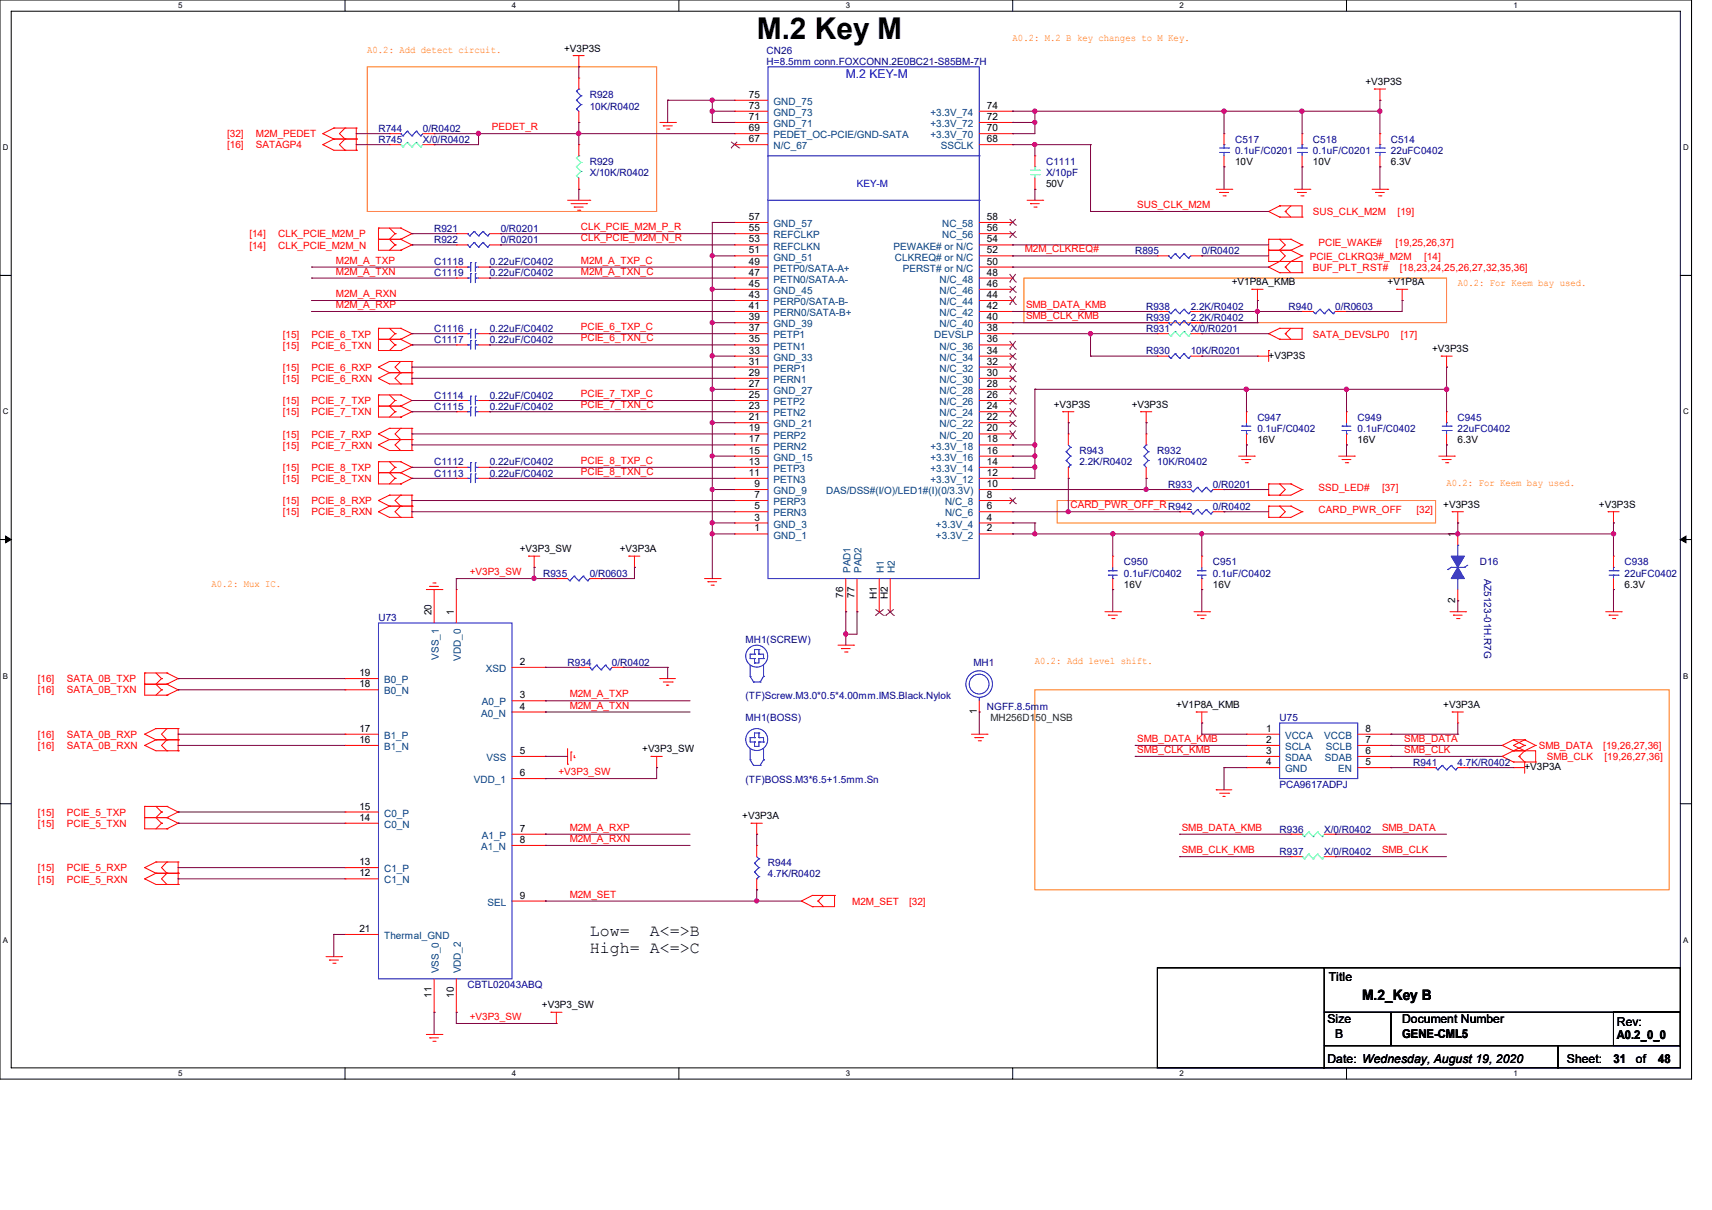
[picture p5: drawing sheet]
<svg xmlns="http://www.w3.org/2000/svg" width="297mm" height="210mm" viewBox="0 0 297 210" stroke-linecap="round" stroke-linejoin="round" font-family="sans-serif">
<defs><g id="words">
<text font-size="5.2" x="131.3" y="6.8">M.2 Key M</text>
<g font-size="2.9">
<text x="102.3" y="162.5">Low=</text>
<text x="102.3" y="165.4">High= A&lt;=&gt;C</text>
<text x="112.7" y="162.5">A&lt;=&gt;B</text>
</g>
<text font-size="2.5" x="236.3" y="173.6">M.2_Key B</text>
<text font-size="2.1" fill="#00f" x="146.7" y="13.5">M.2 KEY-M</text>
<g font-size="2.1">
<text x="230.5" y="170.3">Title</text>
<text x="230.3" y="177.6">Size</text>
<text x="243.3" y="177.6">Document Number</text>
<text x="280.5" y="178">Rev:</text>
<text x="230.3" y="184.4">Date: Wednesday, August 19, 2020</text>
<text x="231.7" y="180.1">B</text>
<text x="243.2" y="180.2">GENE-CML5</text>
<text x="271.8" y="184.4">Sheet:</text>
<text x="279.9" y="184.4">31</text>
<text x="280.5" y="180.4">A0.2_0_0</text>
<text x="283.8" y="184.4">of</text>
<text x="287.7" y="184.4">48</text>
</g>
<g font-size="1.7" fill="#ff8000">
<text x="63.7" y="9.1">A0.2: Add detect circuit.</text>
<text x="175.7" y="7.2">A0.2: M.2 B key changes to M Key.</text>
<text x="252.9" y="49.7">A0.2: For Keem bay used.</text>
<text x="250.9" y="84.4">A0.2: For Keem bay used.</text>
<text x="36.7" y="101.8">A0.2: Mux IC.</text>
<text x="179.5" y="115.3">A0.2: Add level shift.</text>
</g>
<g font-size="1.7">
<text x="97.9" y="9">+V3P3S</text>
<text x="129.9" y="17">75</text>
<text x="236.9" y="14.7">+V3P3S</text>
<text x="129.9" y="22.8">69</text>
<text x="129.9" y="20.8">71</text>
<text x="129.9" y="18.9">73</text>
<text x="171.2" y="22.8">70</text>
<text x="171.2" y="20.8">72</text>
<text x="171.2" y="18.9">74</text>
<text x="129.9" y="24.7">67</text>
<text x="171.2" y="24.7">68</text>
<text x="214.3" y="28.7">10V</text>
<text x="227.8" y="28.7">10V</text>
<text x="241.3" y="28.7">6.3V</text>
<text x="181.5" y="32.5">50V</text>
<text x="129.9" y="40.1">55</text>
<text x="129.9" y="38.2">57</text>
<text x="171.2" y="40.1">56</text>
<text x="171.2" y="38.2">58</text>
<text x="129.9" y="47.8">47</text>
<text x="129.9" y="45.9">49</text>
<text x="129.9" y="44">51</text>
<text x="129.9" y="42.1">53</text>
<text x="171.2" y="47.8">48</text>
<text x="171.2" y="45.9">50</text>
<text x="171.2" y="44">52</text>
<text x="171.2" y="42.1">54</text>
<text x="129.9" y="53.6">41</text>
<text x="129.9" y="51.7">43</text>
<text x="129.9" y="49.8">45</text>
<text x="171.2" y="53.6">42</text>
<text x="171.2" y="51.7">44</text>
<text x="171.2" y="49.8">46</text>
<text x="213.7" y="49.5">+V1P8A_KMB</text>
<text x="240.7" y="49.5">+V1P8A</text>
<text x="129.9" y="59.4">35</text>
<text x="129.9" y="57.5">37</text>
<text x="129.9" y="55.6">39</text>
<text x="171.2" y="59.4">36</text>
<text x="171.2" y="57.5">38</text>
<text x="171.2" y="55.6">40</text>
<text x="129.9" y="65.2">29</text>
<text x="129.9" y="63.3">31</text>
<text x="129.9" y="61.4">33</text>
<text x="171.2" y="65.2">30</text>
<text x="171.2" y="63.3">32</text>
<text x="171.2" y="61.4">34</text>
<text x="220.1" y="62.2">+V3P3S</text>
<text x="248.4" y="61.1">+V3P3S</text>
<text x="129.9" y="71">23</text>
<text x="129.9" y="69.1">25</text>
<text x="129.9" y="67.1">27</text>
<text x="171.2" y="71">24</text>
<text x="171.2" y="69.1">26</text>
<text x="171.2" y="67.1">28</text>
<text x="182.8" y="70.7">+V3P3S</text>
<text x="196.3" y="70.7">+V3P3S</text>
<text x="129.9" y="72.9">21</text>
<text x="129.9" y="76.8">17</text>
<text x="129.9" y="74.9">19</text>
<text x="171.2" y="74.9">20</text>
<text x="171.2" y="72.9">22</text>
<text x="171.2" y="76.8">18</text>
<text x="218.1" y="76.9">16V</text>
<text x="235.5" y="76.9">16V</text>
<text x="252.9" y="76.9">6.3V</text>
<text x="129.9" y="82.6">11</text>
<text x="129.9" y="80.7">13</text>
<text x="129.9" y="78.7">15</text>
<text x="171.2" y="82.6">12</text>
<text x="171.2" y="80.7">14</text>
<text x="171.2" y="78.7">16</text>
<text x="130.9" y="88.4">5</text>
<text x="130.9" y="86.4">7</text>
<text x="130.9" y="84.5">9</text>
<text x="171.2" y="88.4">6</text>
<text x="171.2" y="86.4">8</text>
<text x="171.2" y="84.5">10</text>
<text x="250.4" y="88.1">+V3P3S</text>
<text x="277.4" y="88.1">+V3P3S</text>
<text x="90.2" y="95.8">+V3P3_SW</text>
<text x="107.5" y="95.8">+V3P3A</text>
<text x="130.9" y="92.2">1</text>
<text x="130.9" y="90.3">3</text>
<text x="171.2" y="92.2">2</text>
<text x="171.2" y="90.3">4</text>
<text x="252.5" y="93.3" transform="rotate(-90 252.5 93.3)">1</text>
<text x="74.9" y="106.8" transform="rotate(-90 74.9 106.8)">20</text>
<text x="78.7" y="106.8" transform="rotate(-90 78.7 106.8)">1</text>
<text x="146.3" y="103.7" transform="rotate(-90 146.3 103.7)">76</text>
<text x="148.2" y="103.7" transform="rotate(-90 148.2 103.7)">77</text>
<text x="152.1" y="104" transform="rotate(-90 152.1 104)">H1</text>
<text x="154" y="104" transform="rotate(-90 154 104)">H2</text>
<text x="195" y="102">16V</text>
<text x="210.4" y="102">16V</text>
<text x="252.5" y="104.6" transform="rotate(-90 252.5 104.6)">2</text>
<text x="281.8" y="102">6.3V</text>
<text x="62.4" y="117.3">19</text>
<text x="62.4" y="119.3">18</text>
<text x="90.2" y="115.4">2</text>
<text x="90.2" y="121.2">3</text>
<text x="90.2" y="123.1">4</text>
<text x="169.4" y="124" transform="rotate(-90 169.4 124)">1</text>
<text x="204" y="122.9">+V1P8A_KMB</text>
<text x="250.4" y="122.9">+V3P3A</text>
<text x="62.4" y="128.9">16</text>
<text x="62.4" y="127">17</text>
<text x="90.2" y="130.9">5</text>
<text x="111.4" y="130.6">+V3P3_SW</text>
<text x="219.6" y="127">1</text>
<text x="219.6" y="128.9">2</text>
<text x="219.6" y="130.9">3</text>
<text x="236.9" y="130.9">6</text>
<text x="236.9" y="128.9">7</text>
<text x="236.9" y="127">8</text>
<text x="90.2" y="134.7">6</text>
<text x="219.6" y="132.8">4</text>
<text x="236.9" y="132.8">5</text>
<text x="264.5" y="133.6">+V3P3A</text>
<text x="62.4" y="142.5">14</text>
<text x="62.4" y="140.5">15</text>
<text x="128.8" y="142.2">+V3P3A</text>
<text x="90.2" y="144.4">7</text>
<text x="90.2" y="146.3">8</text>
<text x="62.4" y="152.1">12</text>
<text x="62.4" y="150.2">13</text>
<text x="90.2" y="156">9</text>
<text x="62.4" y="161.8">21</text>
<text x="74.9" y="173.2" transform="rotate(-90 74.9 173.2)">11</text>
<text x="78.7" y="173.2" transform="rotate(-90 78.7 173.2)">10</text>
<text x="94" y="175">+V3P3_SW</text>
</g>
<g font-size="1.7" fill="#000080">
<text x="133" y="9.4">CN26</text>
<text x="133" y="11.3">H=8.5mm conn.FOXCONN.2E0BC21-S85BM-7H</text>
<text x="102.3" y="17.1">R928</text>
<text x="65.7" y="22.9">R744</text>
<text x="73.4" y="22.9">0/R0402</text>
<text x="102.3" y="19">10K/R0402</text>
<text x="65.7" y="24.8">R745</text>
<text x="73.4" y="24.8">X/0/R0402</text>
<text x="102.3" y="28.7">R929</text>
<text x="181.5" y="28.7">C1111</text>
<text x="214.3" y="24.8">C517</text>
<text x="214.3" y="26.7">0.1uF/C0201</text>
<text x="227.8" y="24.8">C518</text>
<text x="227.8" y="26.7">0.1uF/C0201</text>
<text x="241.3" y="24.8">C514</text>
<text x="241.3" y="26.7">22uFC0402</text>
<text x="102.3" y="30.6">X/10K/R0402</text>
<text x="181.5" y="30.6">X/10pF</text>
<text x="75.3" y="40.2">R921</text>
<text x="86.9" y="40.2">0/R0201</text>
<text x="75.3" y="42.2">R922</text>
<text x="75.3" y="46">C1118</text>
<text x="75.3" y="48">C1119</text>
<text x="85" y="46">0.22uF/C0402</text>
<text x="85" y="48">0.22uF/C0402</text>
<text x="86.9" y="42.2">0/R0201</text>
<text x="196.9" y="44.1">R895</text>
<text x="208.5" y="44.1">0/R0402</text>
<text x="198.8" y="53.8">R938</text>
<text x="206.6" y="53.8">2.2K/R0402</text>
<text x="223.5" y="53.8">R940</text>
<text x="231.6" y="53.8">0/R0603</text>
<text x="75.3" y="57.6">C1116</text>
<text x="75.3" y="59.5">C1117</text>
<text x="85" y="57.6">0.22uF/C0402</text>
<text x="85" y="59.5">0.22uF/C0402</text>
<text x="198.8" y="57.6">R931</text>
<text x="198.8" y="55.7">R939</text>
<text x="206.6" y="57.6">X/0/R0201</text>
<text x="206.6" y="55.7">2.2K/R0402</text>
<text x="198.8" y="61.5">R930</text>
<text x="206.6" y="61.5">10K/R0201</text>
<text x="75.3" y="69.2">C1114</text>
<text x="75.3" y="71.1">C1115</text>
<text x="85" y="69.2">0.22uF/C0402</text>
<text x="85" y="71.1">0.22uF/C0402</text>
<text x="218.1" y="73.1">C947</text>
<text x="218.1" y="75">0.1uF/C0402</text>
<text x="235.5" y="73.1">C949</text>
<text x="235.5" y="75">0.1uF/C0402</text>
<text x="252.9" y="73.1">C945</text>
<text x="252.9" y="75">22uFC0402</text>
<text x="75.3" y="80.8">C1112</text>
<text x="75.3" y="82.7">C1113</text>
<text x="85" y="80.8">0.22uF/C0402</text>
<text x="85" y="82.7">0.22uF/C0402</text>
<text x="187.3" y="78.8">R943</text>
<text x="187.3" y="80.8">2.2K/R0402</text>
<text x="200.8" y="78.8">R932</text>
<text x="200.8" y="80.8">10K/R0402</text>
<text x="202.7" y="84.6">R933</text>
<text x="210.4" y="88.5">0/R0402</text>
<text x="210.4" y="84.6">0/R0201</text>
<text x="94.2" y="100.1">R935</text>
<text x="102.3" y="100.1">0/R0603</text>
<text x="195" y="98.1">C950</text>
<text x="195" y="100.1">0.1uF/C0402</text>
<text x="210.4" y="98.1">C951</text>
<text x="210.4" y="100.1">0.1uF/C0402</text>
<text x="256.7" y="98.1">D16</text>
<text x="257.4" y="100.4" transform="rotate(90 257.4 100.4)">AZ5123-01H.R7G</text>
<text x="281.8" y="98.1">C938</text>
<text x="281.8" y="100.1">22uFC0402</text>
<text x="65.7" y="107.8">U73</text>
<text x="129.4" y="111.7">MH1(SCREW)</text>
<text x="98.5" y="115.5">R934</text>
<text x="106.2" y="115.5">0/R0402</text>
<text x="168.9" y="115.5">MH1</text>
<text x="129.4" y="125.2">MH1(BOSS)</text>
<text x="129.4" y="121.3">(TF)Screw.M3.0*0.5*4.00mm.IMS.Black.Nylok</text>
<text x="171.2" y="123.2">NGFF.8.5mm</text>
<text x="222" y="125.2">U75</text>
<text x="129.4" y="136">(TF)BOSS.M3*6.5+1.5mm.Sn</text>
<text x="222" y="136.7">PCA9617ADPJ</text>
<text x="245.2" y="132.9">R941</text>
<text x="252.9" y="132.9">4.7K/R0402</text>
<text x="222" y="144.5">R936</text>
<text x="222" y="148.3">R937</text>
<text x="229.7" y="144.5">X/0/R0402</text>
<text x="229.7" y="148.3">X/0/R0402</text>
<text x="133.2" y="150.3">R944</text>
<text x="133.2" y="152.2">4.7K/R0402</text>
<text x="81.1" y="171.5">CBTL02043ABQ</text>
</g>
<g font-size="1.7" fill="#f00">
<text x="39.4" y="23.8">[32]</text>
<text x="44.4" y="23.8">M2M_PEDET</text>
<text x="85.3" y="22.6">PEDET_R</text>
<text x="39.4" y="25.7">[16]</text>
<text x="44.4" y="25.7">SATAGP4</text>
<text x="43.3" y="41.2">[14]</text>
<text x="48.3" y="41.2">CLK_PCIE_M2M_P</text>
<text x="100.8" y="40">CLK_PCIE_M2M_P_R</text>
<text x="100.8" y="41.9">CLK_PCIE_M2M_N_R</text>
<text x="197.3" y="36.1">SUS_CLK_M2M</text>
<text x="227.8" y="37.3">SUS_CLK_M2M</text>
<text x="242.5" y="37.3">[19]</text>
<text x="43.3" y="43.1">[14]</text>
<text x="48.3" y="43.1">CLK_PCIE_M2M_N</text>
<text x="58.3" y="45.8">M2M_A_TXP</text>
<text x="58.3" y="47.7">M2M_A_TXN</text>
<text x="100.8" y="45.8">M2M_A_TXP_C</text>
<text x="100.8" y="47.7">M2M_A_TXN_C</text>
<text x="177.8" y="43.8">M2M_CLKREQ#</text>
<text x="227.2" y="45">PCIE_CLKRQ3#_M2M</text>
<text x="227.8" y="47">BUF_PLT_RST#</text>
<text x="228.7" y="42.8">PCIE_WAKE#</text>
<text x="242.1" y="42.8">[19,25,26,37]</text>
<text x="242.8" y="47">[18,23,24,25,26,27,32,35,36]</text>
<text x="247.1" y="45">[14]</text>
<text x="58.3" y="53.5">M2M_A_RXP</text>
<text x="58.3" y="51.6">M2M_A_RXN</text>
<text x="178" y="53.5">SMB_DATA_KMB</text>
<text x="49.1" y="58.6">[15]</text>
<text x="54.1" y="58.6">PCIE_6_TXP</text>
<text x="100.8" y="57.3">PCIE_6_TXP_C</text>
<text x="100.8" y="59.3">PCIE_6_TXN_C</text>
<text x="178" y="55.4">SMB_CLK_KMB</text>
<text x="227.8" y="58.6">SATA_DEVSLP0</text>
<text x="243" y="58.6">[17]</text>
<text x="49.1" y="60.5">[15]</text>
<text x="49.1" y="64.3">[15]</text>
<text x="54.1" y="60.5">PCIE_6_TXN</text>
<text x="54.1" y="64.3">PCIE_6_RXP</text>
<text x="49.1" y="70.1">[15]</text>
<text x="49.1" y="66.3">[15]</text>
<text x="54.1" y="70.1">PCIE_7_TXP</text>
<text x="54.1" y="66.3">PCIE_6_RXN</text>
<text x="100.8" y="68.9">PCIE_7_TXP_C</text>
<text x="100.8" y="70.9">PCIE_7_TXN_C</text>
<text x="49.1" y="72.1">[15]</text>
<text x="49.1" y="75.9">[15]</text>
<text x="49.1" y="77.9">[15]</text>
<text x="54.1" y="72.1">PCIE_7_TXN</text>
<text x="54.1" y="75.9">PCIE_7_RXP</text>
<text x="54.1" y="77.9">PCIE_7_RXN</text>
<text x="49.1" y="81.7">[15]</text>
<text x="49.1" y="83.7">[15]</text>
<text x="54.1" y="81.7">PCIE_8_TXP</text>
<text x="54.1" y="83.7">PCIE_8_TXN</text>
<text x="100.8" y="80.5">PCIE_8_TXP_C</text>
<text x="100.8" y="82.4">PCIE_8_TXN_C</text>
<text x="49.1" y="87.5">[15]</text>
<text x="49.1" y="89.5">[15]</text>
<text x="54.1" y="87.5">PCIE_8_RXP</text>
<text x="54.1" y="89.5">PCIE_8_RXN</text>
<text x="185.7" y="88.2">CARD_PWR_OFF_R R942</text>
<text x="228.7" y="85.2">SSD_LED#</text>
<text x="228.7" y="89.1">CARD_PWR_OFF</text>
<text x="239.8" y="85.2">[37]</text>
<text x="245.7" y="89.1">[32]</text>
<text x="81.5" y="99.8">+V3P3_SW</text>
<text x="6.6" y="118.4">[16]</text>
<text x="11.6" y="118.4">SATA_0B_TXP</text>
<text x="6.6" y="120.4">[16]</text>
<text x="11.6" y="120.4">SATA_0B_TXN</text>
<text x="98.8" y="121">M2M_A_TXP</text>
<text x="98.8" y="123">M2M_A_TXN</text>
<text x="6.6" y="128.1">[16]</text>
<text x="6.6" y="130">[16]</text>
<text x="11.6" y="128.1">SATA_0B_RXP</text>
<text x="11.6" y="130">SATA_0B_RXN</text>
<text x="197.3" y="128.8">SMB_DATA_KMB</text>
<text x="197.3" y="130.7">SMB_CLK_KMB</text>
<text x="243.6" y="128.8">SMB_DATA</text>
<text x="243.6" y="130.7">SMB_CLK</text>
<text x="267" y="130">SMB_DATA</text>
<text x="268.3" y="131.9">SMB_CLK</text>
<text x="278.1" y="130">[19,26,27,36]</text>
<text x="278.4" y="131.9">[19,26,27,36]</text>
<text x="96.9" y="134.5">+V3P3_SW</text>
<text x="6.6" y="141.6">[15]</text>
<text x="6.6" y="143.5">[15]</text>
<text x="11.6" y="141.6">PCIE_5_TXP</text>
<text x="11.6" y="143.5">PCIE_5_TXN</text>
<text x="98.8" y="144.2">M2M_A_RXP</text>
<text x="98.8" y="146.1">M2M_A_RXN</text>
<text x="205" y="144.2">SMB_DATA_KMB</text>
<text x="205" y="148.1">SMB_CLK_KMB</text>
<text x="239.8" y="144.2">SMB_DATA</text>
<text x="239.8" y="148.1">SMB_CLK</text>
<text x="6.6" y="151.2">[15]</text>
<text x="6.6" y="153.2">[15]</text>
<text x="11.6" y="151.2">PCIE_5_RXP</text>
<text x="11.6" y="153.2">PCIE_5_RXN</text>
<text x="98.8" y="155.8">M2M_SET</text>
<text x="147.9" y="157">M2M_SET</text>
<text x="157.7" y="157">[32]</text>
<text x="81.5" y="177">+V3P3_SW</text>
</g>
<g font-size="1.7" fill="#004080">
<text x="134.2" y="22.1">GND_71</text>
<text x="134.2" y="20.1">GND_73</text>
<text x="134.2" y="18.2">GND_75</text>
<text x="161.4" y="22.1">+3.3V_72</text>
<text x="161.4" y="20.1">+3.3V_74</text>
<text x="134.2" y="25.9">N/C_67</text>
<text x="134.2" y="24">PEDET_OC-PCIE/GND-SATA</text>
<text x="161.4" y="24">+3.3V_70</text>
<text x="163.2" y="25.9">SSCLK</text>
<text x="134.2" y="41.4">REFCLKP</text>
<text x="134.2" y="39.4">GND_57</text>
<text x="163.4" y="41.4">NC_56</text>
<text x="163.4" y="39.4">NC_58</text>
<text x="134.2" y="47.2">PETP0/SATA-A+</text>
<text x="134.2" y="45.2">GND_51</text>
<text x="134.2" y="43.3">REFCLKN</text>
<text x="155" y="43.3">PEWAKE# or N/C</text>
<text x="155.3" y="45.2">CLKREQ# or N/C</text>
<text x="156.6" y="47.2">PERST# or N/C</text>
<text x="134.2" y="53">PERP0/SATA-B-</text>
<text x="134.2" y="51">GND_45</text>
<text x="134.2" y="49.1">PETN0/SATA-A-</text>
<text x="163" y="53">N/C_44</text>
<text x="163" y="51">N/C_46</text>
<text x="163" y="49.1">N/C_48</text>
<text x="134.2" y="58.7">PETP1</text>
<text x="134.2" y="56.8">GND_39</text>
<text x="134.2" y="54.9">PERN0/SATA-B+</text>
<text x="162.1" y="58.7">DEVSLP</text>
<text x="163" y="56.8">N/C_40</text>
<text x="163" y="54.9">N/C_42</text>
<text x="134.2" y="64.5">PERP1</text>
<text x="134.2" y="62.6">GND_33</text>
<text x="134.2" y="60.7">PETN1</text>
<text x="163" y="64.5">N/C_32</text>
<text x="163" y="62.6">N/C_34</text>
<text x="163" y="60.7">N/C_36</text>
<text x="134.2" y="70.3">PETP2</text>
<text x="134.2" y="68.4">GND_27</text>
<text x="134.2" y="66.5">PERN1</text>
<text x="163" y="70.3">N/C_26</text>
<text x="163" y="68.4">N/C_28</text>
<text x="163" y="66.5">N/C_30</text>
<text x="134.2" y="74.2">GND_21</text>
<text x="134.2" y="72.3">PETN2</text>
<text x="134.2" y="76.1">PERP2</text>
<text x="163" y="76.1">N/C_20</text>
<text x="163" y="74.2">N/C_22</text>
<text x="163" y="72.3">N/C_24</text>
<text x="134.2" y="83.8">PETN3</text>
<text x="134.2" y="78">PERN2</text>
<text x="134.2" y="81.9">PETP3</text>
<text x="134.2" y="80">GND_15</text>
<text x="161.4" y="83.8">+3.3V_12</text>
<text x="161.4" y="81.9">+3.3V_14</text>
<text x="161.4" y="80">+3.3V_16</text>
<text x="161.4" y="78">+3.3V_18</text>
<text x="134.2" y="89.6">PERN3</text>
<text x="134.2" y="87.7">PERP3</text>
<text x="134.2" y="85.8">GND_9</text>
<text x="143.3" y="85.8">DAS/DSS#(I/O)/LED1#(I)(0/3.3V)</text>
<text x="163.9" y="89.6">N/C_6</text>
<text x="163.9" y="87.7">N/C_8</text>
<text x="134.2" y="93.5">GND_1</text>
<text x="134.2" y="91.6">GND_3</text>
<text x="162.4" y="93.5">+3.3V_2</text>
<text x="162.4" y="91.6">+3.3V_4</text>
<text x="147.5" y="99.4" transform="rotate(-90 147.5 99.4)">PAD1</text>
<text x="149.5" y="99.4" transform="rotate(-90 149.5 99.4)">PAD2</text>
<text x="153.3" y="99.4" transform="rotate(-90 153.3 99.4)">H1</text>
<text x="155.2" y="99.4" transform="rotate(-90 155.2 99.4)">H2</text>
<text x="66.6" y="118.6">B0_P</text>
<text x="76.1" y="114.5" transform="rotate(-90 76.1 114.5)">VSS_1</text>
<text x="80" y="114.6" transform="rotate(-90 80 114.6)">VDD_0</text>
<text x="84.3" y="116.6">XSD</text>
<text x="66.6" y="120.5">B0_N</text>
<text x="83.5" y="124.4">A0_N</text>
<text x="83.6" y="122.4">A0_P</text>
<text x="66.6" y="130.2">B1_N</text>
<text x="66.6" y="128.2">B1_P</text>
<text x="222.9" y="128.2">VCCA</text>
<text x="222.9" y="130.2">SCLA</text>
<text x="229.7" y="128.2">VCCB</text>
<text x="230" y="130.2">SCLB</text>
<text x="82.2" y="135.9">VDD_1</text>
<text x="84.4" y="132.1">VSS</text>
<text x="222.9" y="132.1">SDAA</text>
<text x="222.9" y="134">GND</text>
<text x="229.8" y="132.1">SDAB</text>
<text x="232.1" y="134">EN</text>
<text x="66.6" y="143.7">C0_N</text>
<text x="66.6" y="141.7">C0_P</text>
<text x="83.5" y="147.5">A1_N</text>
<text x="83.6" y="145.6">A1_P</text>
<text x="66.6" y="153.3">C1_N</text>
<text x="66.6" y="151.4">C1_P</text>
<text x="84.6" y="157.2">SEL</text>
<text x="66.6" y="163">Thermal_GND</text>
<text x="76.1" y="168.9" transform="rotate(-90 76.1 168.9)">VSS_0</text>
<text x="80" y="168.9" transform="rotate(-90 80 168.9)">VDD_2</text>
</g>
<text font-size="1.7" fill="#00f" x="148.7" y="32.5">KEY-M</text>
<text font-size="1.7" fill="#008000" x="171.8" y="125.2">MH256D150_NSB</text>
<g font-size="1.4">
<text x="30.9" y="1.4">5</text>
<text x="88.8" y="1.4">4</text>
<text x="146.7" y="1.4">3</text>
<text x="204.6" y="1.4">2</text>
<text x="262.6" y="1.4">1</text>
<text x=".5" y="26.1">D</text>
<text x="292" y="26.1">D</text>
<text x=".5" y="71.9">C</text>
<text x="292" y="71.9">C</text>
<text x=".5" y="117.8">B</text>
<text x="292" y="117.8">B</text>
<text x=".5" y="163.6">A</text>
<text x="292" y="163.6">A</text>
<text x="30.9" y="186.8">5</text>
<text x="88.8" y="186.8">4</text>
<text x="146.7" y="186.8">3</text>
<text x="204.6" y="186.8">2</text>
<text x="262.6" y="186.8">1</text>
</g>
</g></defs>
<path d="M0 0h293.5v187.3h-293.5zM1.9 1.9h289.6v183.4h-289.6z" fill="none" stroke="#000" stroke-width=".17"/>
<g fill="#fff">
<path d="M30.9 .2h.8v1.5h-.8z"/>
<path d="M30.9 185.5h.8v1.6h-.8z"/>
</g>
<path d="M59.9 0v1.9M59.9 185.3v2" fill="none" stroke="#000" stroke-width=".17"/>
<g fill="#fff">
<path d="M88.8 .2h.8v1.5h-.8z"/>
<path d="M88.8 185.5h.8v1.6h-.8z"/>
</g>
<path d="M117.8 0v1.9M117.8 185.3v2" fill="none" stroke="#000" stroke-width=".17"/>
<g fill="#fff">
<path d="M146.7 .2h.8v1.5h-.8z"/>
<path d="M146.7 185.5h.8v1.6h-.8z"/>
</g>
<path d="M175.7 0v1.9M175.7 185.3v2" fill="none" stroke="#000" stroke-width=".17"/>
<g fill="#fff">
<path d="M204.6 .2h.8v1.5h-.8z"/>
<path d="M204.6 185.5h.8v1.6h-.8z"/>
</g>
<path d="M233.6 0v1.9M233.6 185.3v2" fill="none" stroke="#000" stroke-width=".17"/>
<g fill="#fff">
<path d="M262.6 .2h.7v1.5h-.7z"/>
<path d="M262.6 185.5h.7v1.6h-.7z"/>
<path d="M.5 24.8h1v1.6h-1z"/>
<path d="M292 24.8h1v1.6h-1z"/>
<path d="M.5 70.7h1v1.5h-1z"/>
<path d="M292 70.7h1v1.5h-1z"/>
</g>
<path d="M0 47.8h1.9M291.5 47.8h2" fill="none" stroke="#000" stroke-width=".17"/>
<g fill="#fff">
<path d="M.5 116.5h.9v1.6h-.9z"/>
<path d="M292 116.5h.9v1.6h-.9z"/>
</g>
<path d="M0 93.6h1.9M291.5 93.6h2" fill="none" stroke="#000" stroke-width=".17"/>
<path d="M1 93l.9 .6-.9 .6zM291.5 93.6l1-.6v1.2z" fill="#000" stroke="#000" stroke-width=".17"/>
<g fill="#fff">
<path d="M.5 162.4h.9v1.5h-.9z"/>
<path d="M292 162.4h.9v1.5h-.9z"/>
</g>
<path d="M0 139.5h1.9M291.5 139.5h2M200.8 168h28.9v17.3h-28.9zM229.7 175.7h11.6v5.8h-11.6zM229.7 168h61.8v7.7h-61.8zM241.3 175.7h50.2v5.8h-50.2zM279.9 175.7h11.6v5.8h-11.6zM229.7 181.5h40.6v3.8h-40.6zM270.3 181.5h21.2v3.8h-21.2z" fill="none" stroke="#000" stroke-width=".17"/>
<path d="M63.7 11.6h50.2v25.1h-50.2zM177.6 48.3h73.4v7.7h-73.4zM183.4 86.9h65.6v3.9h-65.6zM179.5 119.7h110.1v34.7h-110.1z" fill="none" stroke="#ff8000" stroke-width=".17"/>
<g fill="none" stroke="#f00" stroke-width=".17">
<path d="M99.4 9.7h.1M99.4 9.7h1.9M100.4 11.6h.1M100.4 13.5h.1M100.4 9.7v1.9M100.4 13.5v2M100.4 19.3v2M127.4 19.3h.1M127.4 17.4h.1M127.4 19.3h5.8M127.4 17.4h5.8M169.9 19.3h5.8"/>
<path d="M175.7 19.3h.1M238.4 15.5h.1M238.4 15.5h2M239.4 17.4h.1M239.4 15.5v1.9M56 23.2h.1M56 25.1h.1M56 23.2l1.9 .9M56 25.1l1.9 1h3.9M57.9 22.2h.1M57.9 24.1h.1M57.9 24.1h3.9"/>
<path d="M57.9 22.2l-1.9 1M57.9 22.2h3.9M57.9 24.1l-1.9 1M59.9 24.1h.1M59.9 22.2h.1M59.9 26.1h.1M59.9 22.2l-1 1 1 .9M59.9 24.1l-1 1 1 1M61.8 24.1h.1M61.8 22.2h.1M61.8 26.1h.1M61.8 22.2v3.9"/>
<path d="M65.7 39.6h.1M65.7 39.6v3.8h3.8M65.7 39.6h3.8M67.6 23.2h.1M67.6 25.1h.1M67.6 39.6l.9 1M67.6 25.1h1.9M67.6 23.2h1.9M69.5 39.6h.1M69.5 39.6l2 1M73.4 25.1h1.9M73.4 23.2h1.9"/>
<path d="M75.3 23.2h.1M75.3 25.1h.1M98.5 34.8h3.8M99.1 35.3h2.7M99.6 35.9h.1M99.6 35.9h1.6M100.2 36.5h.4M100.4 21.3h.1M100.4 32.9h.1M100.4 25.1h.1M100.4 25.1v2M100.4 30.9v2"/>
<path d="M100.6 36.5h.1M101.8 35.3h.1M102.3 34.8h.1M114.5 21.3h2.7M115.1 21.8h.1M115.1 21.8h1.5M115.7 22.4h.3M116 22.4h.1M117.2 21.3h.1M127.4 38.6h.1M127.4 25.1h.1M127.4 23.2h.1"/>
<path d="M127.4 21.3h.1M127.4 21.3h5.8M127.4 38.6h5.8M127.4 25.1h5.8M127.4 23.2h5.8M169.9 21.3h5.8M169.9 38.6h5.8M169.9 25.1h5.8M169.9 23.2h5.8M175.7 38.6h.1M175.7 25.1h.1M175.7 23.2h.1"/>
<path d="M175.7 21.3h.1M178.2 34.8h2.7M178.8 35.3h.1M178.8 35.3h1.5M179.4 35.9h.3M179.5 32.9h.1M179.5 27.1h.1M179.5 27.1v1.9M179.5 30.9v2M179.7 35.9h.1M180.9 34.8h.1M211 32.9h2.7"/>
<path d="M211.6 33.4h.1M211.6 33.4h1.5M212.2 34h.4M212.3 29h.1M212.3 23.2h.1M212.3 23.2v1.9M212.3 27.1v1.9M212.6 34h.1M213.7 32.9h.1M220.1 36.7h.1M220.1 36.7l1.9 1M222 35.7h.1"/>
<path d="M222 37.7h.1M222 35.7h3.9v2M222 37.7h3.9M222 35.7l-1.9 1M223 36.7h.1M223 36.7l.9 1M223.9 35.7l-.9 1M224.5 32.9h2.7M225.1 33.4h.1M225.1 33.4h1.6M225.7 34h.4M225.9 37.7h.1"/>
<path d="M225.9 29h.1M225.9 23.2h.1M225.9 23.2v1.9M225.9 27.1v1.9M226.1 34h.1M227.2 32.9h.1M238 32.9h2.7M238.6 33.4h.1M238.6 33.4h1.6M239.2 34h.4M239.4 29h.1M239.4 23.2h.1"/>
<path d="M239.4 23.2v1.9M239.4 27.1v1.9M239.6 34h.1M240.7 32.9h.1M65.7 41.5h.1M65.7 57h.1M65.7 58.9h.1M65.7 57v3.8h3.8M65.7 41.5h3.8M65.7 58.9h3.8M65.7 57h3.8M67.6 57l.9 .9"/>
<path d="M68.5 40.6h.1M68.5 42.5h.1M68.5 57.9h.1M68.5 59.9h.1M68.5 40.6l-.9 .9 .9 1M68.5 42.5l-.9 .9M68.5 57.9l-.9 1 .9 1M68.5 59.9l-.9 .9M69.5 41.5h.1M69.5 43.4h.1M69.5 58.9h.1M69.5 57h.1"/>
<path d="M69.5 41.5l2 1M69.5 57l2 .9M69.5 58.9l2 1M71.5 40.6h.1M71.5 42.5h.1M71.5 57.9h.1M71.5 59.9h.1M71.5 40.6l-2 .9M71.5 42.5l-2 .9M71.5 57.9l-2 1M71.5 59.9l-2 .9M79.2 42.5h.1"/>
<path d="M79.2 57.9h.1M79.2 59.9h.1M79.2 46.4h.1M79.2 48.3h.1M79.2 40.6h.1M79.2 42.5h1.9M79.2 59.9h1.9M79.2 57.9h1.9M79.2 48.3h1.9M79.2 46.4h1.9M79.2 40.6h1.9M83 59.9h2"/>
<path d="M83 57.9h2M83 48.3h2M83 46.4h2M85 57.9h.1M85 59.9h.1M85 46.4h.1M85 48.3h.1M85 42.5h1.9M85 40.6h1.9M86.9 42.5h.1M86.9 40.6h.1M127.4 59.9h.1"/>
<path d="M127.4 57.9h.1M127.4 56h.1M127.4 54.1h.1M127.4 52.2h.1M127.4 50.2h.1M127.4 48.3h.1M127.4 46.4h.1M127.4 44.4h.1M127.4 42.5h.1M127.4 40.6h.1M127.4 50.2h5.8M127.4 42.5h5.8"/>
<path d="M127.4 59.9h5.8M127.4 57.9h5.8M127.4 56h5.8M127.4 54.1h5.8M127.4 52.2h5.8M127.4 48.3h5.8M127.4 46.4h5.8M127.4 44.4h5.8M127.4 40.6h5.8M169.9 50.2h5.8M169.9 42.5h5.8M169.9 59.9h5.8"/>
<path d="M169.9 57.9h5.8M169.9 56h5.8M169.9 54.1h5.8M169.9 52.2h5.8M169.9 48.3h5.8M169.9 46.4h5.8M169.9 44.4h5.8M169.9 40.6h5.8M175.7 59.9h.1M175.7 57.9h.1M175.7 56h.1M175.7 54.1h.1"/>
<path d="M175.7 52.2h.1M175.7 50.2h.1M175.7 48.3h.1M175.7 46.4h.1M175.7 44.4h.1M175.7 42.5h.1M175.7 40.6h.1M200.8 44.4h.1M200.8 54.1h.1M200.8 57.9h.1M200.8 56h.1M200.8 57.9h1.9"/>
<path d="M200.8 56h1.9M200.8 54.1h1.9M200.8 44.4h1.9M206.6 57.9h1.9M206.6 56h1.9M206.6 54.1h1.9M206.6 44.4h1.9M208.5 44.4h.1M208.5 54.1h.1M208.5 57.9h.1M208.5 56h.1M217.2 50.2h.1"/>
<path d="M217.2 50.2h1.9M218.1 52.2h.1M218.1 50.2v2M220.1 43.4h.1M220.1 41.5h.1M220.1 46.4h.1M220.1 45.4h.1M220.1 57.9h.1M220.1 41.5v3.9M220.1 41.5h3.8M220.1 43.4h3.8M220.1 45.4h5.8v1.9"/>
<path d="M220.1 46.4l1.9 .9M220.1 57.9l1.9 1M222 43.4h.1M222 41.5h.1M222 45.4h.1M222 47.3h.1M222 58.9h.1M222 57h.1M222 41.5l1 1-1 .9M222 47.3h3.9M222 45.4l-1.9 1M222 43.4l1 1-1 1"/>
<path d="M222 57h3.9M222 57l-1.9 .9M223 46.4h.1M223 57.9h.1M223 46.4l.9 .9M223 57.9l.9 1M223.9 41.5h.1M223.9 43.4h.1M223.9 41.5l2 1M223.9 43.4l2 1M223.9 57l-.9 .9M225.9 42.5h.1"/>
<path d="M225.9 47.3h.1M225.9 44.4h.1M225.9 57h.1M225.9 54.1h.1M225.9 57v1.9h-3.9M225.9 42.5l-2 .9M225.9 44.4l-2 1-.9 1M225.9 54.1h1.9M231.6 54.1h2M233.6 54.1h.1M242.3 50.2h.1M242.3 50.2h1.9"/>
<path d="M243.2 52.2h.1M243.2 50.2v2M65.7 68.5h.1M65.7 70.5h.1M65.7 75.3h.1M65.7 77.2h.1M65.7 63.7h.1M65.7 65.7h.1M65.7 70.5h3.8M65.7 68.5h3.8M65.7 68.5v3.9h3.8M65.7 75.3l1.9 1"/>
<path d="M65.7 77.2l1.9 1h3.9M65.7 63.7l1.9 1M65.7 65.7l1.9 .9h3.9M67.6 74.3h.1M67.6 76.3h.1M67.6 62.7h.1M67.6 64.7h.1M67.6 68.5l.9 1M67.6 76.3h3.9M67.6 74.3l-1.9 1M67.6 74.3h3.9M67.6 76.3l-1.9 .9"/>
<path d="M67.6 64.7h3.9M67.6 62.7l-1.9 1M67.6 62.7h3.9M67.6 64.7l-1.9 1M68.5 69.5h.1M68.5 71.5h.1M68.5 69.5l-.9 1 .9 1M68.5 71.5l-.9 .9M69.5 70.5h.1M69.5 68.5h.1M69.5 72.4h.1M69.5 76.3h.1"/>
<path d="M69.5 74.3h.1M69.5 78.2h.1M69.5 60.8h.1M69.5 64.7h.1M69.5 62.7h.1M69.5 66.6h.1M69.5 68.5l2 1M69.5 70.5l2 1M69.5 74.3l-1 1 1 1M69.5 76.3l-1 .9 1 1M69.5 62.7l-1 1 1 1M69.5 64.7l-1 1 1 .9"/>
<path d="M71.5 69.5h.1M71.5 71.5h.1M71.5 76.3h.1M71.5 74.3h.1M71.5 78.2h.1M71.5 64.7h.1M71.5 62.7h.1M71.5 66.6h.1M71.5 69.5l-2 1M71.5 71.5l-2 .9M71.5 62.7v3.9M71.5 74.3v3.9"/>
<path d="M79.2 69.5h.1M79.2 71.5h.1M79.2 71.5h1.9M79.2 69.5h1.9M83 71.5h2M83 69.5h2M85 69.5h.1M85 71.5h.1M127.4 73.4h.1M127.4 71.5h.1M127.4 69.5h.1M127.4 67.6h.1"/>
<path d="M127.4 65.7h.1M127.4 63.7h.1M127.4 61.8h.1M127.4 77.2h.1M127.4 79.2h.1M127.4 75.3h.1M127.4 79.2h5.8M127.4 61.8h5.8M127.4 71.5h5.8M127.4 75.3h5.8M127.4 73.4h5.8M127.4 69.5h5.8"/>
<path d="M127.4 67.6h5.8M127.4 65.7h5.8M127.4 63.7h5.8M127.4 77.2h5.8M169.9 79.2h5.8M169.9 61.8h5.8M169.9 71.5h5.8M169.9 75.3h5.8M169.9 73.4h5.8M169.9 69.5h5.8M169.9 67.6h5.8M169.9 65.7h5.8"/>
<path d="M169.9 63.7h5.8M169.9 77.2h5.8M175.7 75.3h.1M175.7 73.4h.1M175.7 71.5h.1M175.7 69.5h.1M175.7 67.6h.1M175.7 65.7h.1M175.7 63.7h.1M175.7 61.8h.1M175.7 79.2h.1M175.7 77.2h.1"/>
<path d="M184.4 71.5h.1M184.4 71.5h1.9M185.3 73.4h.1M185.3 75.3h.1M185.3 71.5v1.9M185.3 75.3v1.9M197.9 71.5h.1M197.9 71.5h1.9M198.8 73.4h.1M198.8 75.3h.1M198.8 71.5v1.9M198.8 75.3v1.9"/>
<path d="M200.8 61.8h.1M200.8 61.8h1.9M206.6 61.8h1.9M208.5 61.8h.1M214.9 79.2h2.7M215.4 79.8h.1M215.4 79.8h1.6M216.2 71.5h.1M216.2 77.2h.1M216.2 71.5v1.9M216.2 75.3v1.9M217.6 79.2h.1"/>
<path d="M218.1 61.8h.1M218.1 61.8h2M220.1 60.8h.1M220.1 60.8v1.9M232.2 79.2h2.7M232.8 79.8h.1M232.8 79.8h1.6M233.6 71.5h.1M233.6 77.2h.1M233.6 71.5v1.9M233.6 75.3v1.9M234.9 79.2h.1"/>
<path d="M249.6 79.2h2.7M250 61.8h.1M250 61.8h1.9M250.2 79.8h.1M250.2 79.8h1.6M251 63.7h.1M251 77.2h.1M251 71.5h.1M251 61.8v1.9M251 71.5v1.9M251 75.3v1.9M252.3 79.2h.1"/>
<path d="M65.7 80.1h.1M65.7 82h.1M65.7 86.9h.1M65.7 88.8h.1M65.7 80.1v3.9h3.8M65.7 82h3.8M65.7 80.1h3.8M65.7 86.9l1.9 .9M65.7 88.8l1.9 1h3.9M67.6 85.9h.1M67.6 87.8h.1M67.6 80.1l.9 1"/>
<path d="M67.6 87.8h3.9M67.6 85.9l-1.9 1M67.6 85.9h3.9M67.6 87.8l-1.9 1M68.5 81.1h.1M68.5 83h.1M68.5 81.1l-.9 .9 .9 1M68.5 83l-.9 1M69.5 82h.1M69.5 80.1h.1M69.5 84h.1M69.5 87.8h.1"/>
<path d="M69.5 85.9h.1M69.5 89.8h.1M69.5 80.1l2 1M69.5 82l2 1M69.5 85.9l-1 1 1 .9M69.5 87.8l-1 1 1 1M71.5 81.1h.1M71.5 83h.1M71.5 87.8h.1M71.5 85.9h.1M71.5 89.8h.1M71.5 85.9v3.9"/>
<path d="M71.5 81.1l-2 .9M71.5 83l-2 1M79.2 81.1h.1M79.2 83h.1M79.2 83h1.9M79.2 81.1h1.9M83 83h2M83 81.1h2M85 81.1h.1M85 83h.1M91.7 96.5h.1M91.7 96.5h1.9"/>
<path d="M92.7 98.5h.1M92.7 96.5v2M109.1 96.5h.1M109.1 96.5h1.9M110.1 98.5h.1M110.1 96.5v2M127.4 92.7h.1M127.4 90.8h.1M127.4 88.8h.1M127.4 86.9h.1M127.4 85h.1M127.4 83h.1"/>
<path d="M127.4 81.1h.1M127.4 88.8h5.8M127.4 92.7h5.8M127.4 90.8h5.8M127.4 86.9h5.8M127.4 85h5.8M127.4 83h5.8M127.4 81.1h5.8M169.9 88.8h5.8M169.9 92.7h5.8M169.9 90.8h5.8M169.9 86.9h5.8"/>
<path d="M169.9 85h5.8M169.9 83h5.8M169.9 81.1h5.8M175.7 92.7h.1M175.7 90.8h.1M175.7 88.8h.1M175.7 86.9h.1M175.7 85h.1M175.7 83h.1M175.7 81.1h.1M185.3 83h.1M185.3 81.1v1.9"/>
<path d="M193 96.5h.1M193 96.5v2M198.8 83h.1M198.8 81.1v1.9M204.6 88.8h.1M204.6 85h.1M204.6 88.8h2M204.6 85h2M208.5 96.5h.1M208.5 96.5v2M210.4 88.8h1.9M210.4 85h1.9"/>
<path d="M212.3 88.8h.1M212.3 85h.1M216 80.3h.4M216.4 80.3h.1M220.1 85.9h.1M220.1 84h.1M220.1 89.8h.1M220.1 87.8h.1M220.1 84v1.9M220.1 87.8v2M220.1 84h3.8M220.1 87.8h3.8"/>
<path d="M222 85.9h.1M222 84h.1M222 89.8h.1M222 87.8h.1M222 84l1 1-1 .9M222 87.8l1 1-1 1M223.9 84h.1M223.9 87.8h.1M223.9 84l2 1M223.9 87.8l2 1M225.9 85h.1M225.9 88.8h.1"/>
<path d="M225.9 85l-2 .9h-3.8M225.9 88.8l-2 1h-3.8M233.4 80.3h.4M233.8 80.3h.1M250.8 80.3h.4M251.2 80.3h.1M251.9 88.8h.1M251.9 88.8h2M252.9 90.8h.1M252.9 92.7h.1M252.9 88.8v2M252.9 92.7v1.9"/>
<path d="M279 88.8h.1M279 88.8h1.9M279.9 90.8h.1M279.9 96.5h.1M279.9 88.8v2M279.9 96.5v2M25.1 116.8h.1M25.1 118.7h.1M25.1 118.7h3.9M25.1 116.8h3.9M25.1 116.8v3.8h3.9M27.1 116.8l.9 1"/>
<path d="M28 117.8h.1M28 119.7h.1M28 119.7l-.9 .9M28 117.8l-.9 .9 .9 1M29 118.7h.1M29 116.8h.1M29 116.8l1.9 1M29 118.7l1.9 1M30.9 117.8h.1M30.9 119.7h.1M30.9 117.8l-1.9 .9M30.9 119.7l-1.9 .9"/>
<path d="M59.9 117.8h.1M59.9 119.7h.1M59.9 117.8h5.8M59.9 119.7h5.8M74 102.3h2.7M74.5 101.8h.1M74.5 101.8h1.6M75.1 101.2h.4M75.3 102.3h.1M75.3 102.3v5.8M75.5 101.2h.1M76.7 102.3h.1"/>
<path d="M79.2 102.3h.1M79.2 102.3v5.8M88.8 115.8h5.8M94.6 115.8h.1M96.5 100.4h.1M96.5 100.4h2M100.4 115.8h.1M100.4 115.8h1.9M102.3 100.4h2M104.3 100.4h.1M106.2 115.8h1.9M108.1 115.8h.1"/>
<path d="M114.5 117.8h.1M114.5 117.8h2.7M115.1 118.4h1.5M115.7 118.9h.1M115.7 118.9h.3M116.6 118.4h.1M122.2 100.4h2.7M122.8 101h.1M122.8 101h1.5M123.4 101.6h.3M123.7 101.6h.1M124.9 100.4h.1"/>
<path d="M145.4 112h2.7M146 112.6h.1M146 112.6h1.5M146.5 113.2h.4M146.7 106.2h.1M146.7 100.4v5.8M146.9 113.2h.1M148.1 112h.1M148.7 106.2h.1M148.7 100.4v5.8M152.5 106.2h.1M152.5 100.4v5.8"/>
<path d="M154.4 106.2h.1M154.4 100.4v5.8M191.7 106.2h2.7M192.3 106.8h.1M192.3 106.8h1.5M192.9 107.4h.4M193 102.3h.1M193 100.4v1.9M193.3 107.4h.1M194.4 106.2h.1M207.1 106.2h2.7M207.7 106.8h.1"/>
<path d="M207.7 106.8h1.6M208.3 107.4h.4M208.5 102.3h.1M208.5 100.4v1.9M208.7 107.4h.1M209.8 106.2h.1M251.5 106.2h2.8M252.1 106.8h.1M252.1 106.8h1.6M252.7 107.4h.4M252.9 104.3h.1M252.9 102.3v2"/>
<path d="M253.1 107.4h.1M254.3 106.2h.1M278.6 106.2h2.7M279.1 106.8h.1M279.1 106.8h1.6M279.7 107.4h.4M279.9 102.3h.1M279.9 100.4v1.9M280.1 107.4h.1M281.3 106.2h.1M25.1 140h.1M25.1 127.4h.1"/>
<path d="M25.1 129.4h.1M25.1 140v3.8h3.9M25.1 129.4l2 .9h3.8M25.1 140h3.9M25.1 127.4l2 1M27.1 126.4h.1M27.1 128.4h.1M27.1 128.4h3.8M27.1 140l.9 .9M27.1 126.4l-2 1M27.1 126.4h3.8M27.1 128.4l-2 1"/>
<path d="M29 120.6h.1M29 140h.1M29 128.4h.1M29 126.4h.1M29 130.3h.1M29 140l1.9 .9M29 126.4l-1 1 1 1M29 128.4l-1 1 1 .9M30.9 128.4h.1M30.9 126.4h.1M30.9 130.3h.1M30.9 126.4v3.9"/>
<path d="M59.9 129.4h.1M59.9 127.4h.1M59.9 127.4h5.8M59.9 129.4h5.8M88.8 131.3h5.8M88.8 123.6h5.8M88.8 121.6h5.8M88.8 135.1h5.8M94.6 121.6h.1M94.6 135.1h.1M94.6 123.6h.1M94.6 131.3h.1"/>
<path d="M98.5 132.6h.1M98.5 129.9v2.7M99.1 130.5h.1M99.1 130.5v1.5M99.6 131.5h.1M99.6 131.1v.4M112.9 131.3h.1M112.9 131.3h2M113.9 133.2h.1M113.9 131.3v1.9M168.5 127.4h2.7M169.1 128h.1"/>
<path d="M169.1 128h1.5M169.7 128.6h.4M169.9 123.6h.1M169.9 121.6v2M170.1 128.6h.1M171.2 127.4h.1M207.5 123.6h.1M207.5 123.6h2M208.5 125.5h.1M208.5 123.6v1.9M211 137.1h.1M211 137.1h2.7"/>
<path d="M211.6 137.7h1.5M212.2 138.2h.1M212.2 138.2h.4M213.1 137.7h.1M216.2 127.4h.1M216.2 129.4h.1M216.2 131.3h.1M216.2 133.2h.1M216.2 127.4h5.8M216.2 131.3h5.8M216.2 133.2h5.8M216.2 129.4h5.8"/>
<path d="M235.5 127.4h5.8M235.5 131.3h5.8M235.5 133.2h5.8M235.5 129.4h5.8M241.3 133.2h.1M241.3 131.3h.1M241.3 129.4h.1M241.3 127.4h.1M247.1 133.2h.1M247.1 133.2h1.9M251.9 123.6h.1M251.9 123.6h2"/>
<path d="M252.9 125.5h.1M252.9 123.6v1.9M252.9 133.2h1.9M254.8 133.2h.1M260.6 129.4h.1M260.6 131.3h.1M260.6 129.4l2 .9M260.6 131.3l2 .9M262.6 133.2h.1M262.6 130.3h.1M262.6 128.4h.1M262.6 132.2h.1"/>
<path d="M262.6 133.2h1.9M262.6 130.3h3.8v1.9M262.6 128.4h1.9M262.6 128.4l-2 1M262.6 128.4l1.9 1M262.6 132.2h3.8M262.6 130.3l-2 1M263.5 131.3h.1M263.5 131.3l1 .9M264.5 132.2h.1M264.5 128.4h.1M264.5 130.3h.1"/>
<path d="M264.5 129.4h.1M264.5 132.2v2M264.5 128.4l1.9 1M264.5 128.4l-1.9 1 1.9 .9M264.5 129.4l-1.9 .9M264.5 130.3l-1 1M266.4 129.4h.1M266.4 132.2h.1M266.4 129.4l-1.9 .9M25.1 150.6h.1M25.1 152.5h.1M25.1 141.9h.1"/>
<path d="M25.1 150.6l2 1M25.1 152.5l2 1h3.8M25.1 141.9h3.9M27.1 149.6h.1M27.1 151.6h.1M27.1 151.6h3.8M27.1 149.6l-2 1M27.1 149.6h3.8M27.1 151.6l-2 .9M28 140.9h.1M28 142.9h.1M28 140.9l-.9 1 .9 1"/>
<path d="M28 142.9l-.9 .9M29 151.6h.1M29 149.6h.1M29 153.5h.1M29 141.9h.1M29 143.8h.1M29 149.6l-1 1 1 1M29 151.6l-1 .9 1 1M29 141.9l1.9 1M30.9 151.6h.1M30.9 149.6h.1M30.9 153.5h.1"/>
<path d="M30.9 140.9h.1M30.9 142.9h.1M30.9 149.6v3.9M30.9 140.9l-1.9 1M30.9 142.9l-1.9 .9M59.9 152.5h.1M59.9 142.9h.1M59.9 140.9h.1M59.9 150.6h.1M59.9 142.9h5.8M59.9 152.5h5.8M59.9 140.9h5.8"/>
<path d="M59.9 150.6h5.8M88.8 156.4h5.8M88.8 144.8h5.8M88.8 146.7h5.8M94.6 156.4h.1M94.6 144.8h.1M94.6 146.7h.1M130.3 142.9h.1M130.3 142.9h1.9M131.3 144.8h.1M131.3 146.7h.1M131.3 154.4h.1"/>
<path d="M131.3 142.9v1.9M131.3 146.7v2M131.3 152.5v1.9M139 156.4h.1M139 156.4l1.9 1M140.9 157.4h.1M140.9 155.4h.1M140.9 155.4h3.9M140.9 155.4l-1.9 1M141.9 156.4h.1M141.9 156.4l1 1M142.9 155.4l-1 1"/>
<path d="M144.8 155.4h.1M144.8 155.4v2h-3.9M223.9 144.8h.1M223.9 148.7h.1M223.9 144.8h2M223.9 148.7h2M229.7 144.8h1.9M229.7 148.7h1.9M231.6 144.8h.1M231.6 148.7h.1M56.6 166h2.7M57.1 166.6h.1"/>
<path d="M57.1 166.6h1.6M57.7 167.2h.4M58.1 167.2h.1M59.3 166h.1M59.9 162.2h.1M59.9 162.2h5.8M74 179.5h2.7M75.3 175.7h.1M75.3 169.9v5.8M76.7 179.5h.1M79.2 175.7h.1M79.2 169.9v5.8"/>
<path d="M95.6 175.7h.1M95.6 175.7h1.9M96.5 177.6h.1M96.5 175.7v1.9M74.5 180.1h.1M74.5 180.1h1.6M75.1 180.7h.4M75.5 180.7h.1"/>
</g>
<g fill="none" stroke="#00f" stroke-width=".17">
<path d="M100 15.8h.1M100 18.9h.1M100 17.4h.1M100 15.8l.8 .8M100 18.9l.4 .4M100 17.4l.8 .8M100.4 15.5h.1M100.4 15.5l-.4 .3M100.8 18.2h.1M100.8 16.6h.1M100.8 18.2l-.8 .7M100.8 16.6l-.8 .8"/>
<path d="M133.2 11.6h36.7v88.8h-36.7zM69.5 23.2h.1M69.5 23.2l.4 .4M69.9 23.6h.1M70.7 22.8h.1M70.7 22.8l-.8 .8M70.7 22.8l.8 .8M71.5 23.6h.1M72.2 22.8h.1M72.2 22.8l.8 .8M72.2 22.8l-.7 .8M73 23.6h.1"/>
<path d="M73.4 23.2l-.4 .4M133.2 34.8h36.7M133.2 27.1h36.7M169.9 34.8h.1M169.9 27.1h.1M211.6 25.7h1.5M211.6 26.5h1.5M212.3 25.1h.1M212.3 26.5h.1M212.3 25.1v.6M212.3 26.5v.6M213.1 25.7h.1"/>
<path d="M213.1 26.5h.1M225.1 25.7h1.6M225.1 26.5h1.6M225.9 25.1h.1M225.9 26.5h.1M225.9 25.1v.6M225.9 26.5v.6M226.7 25.7h.1M226.7 26.5h.1M238.6 25.7h1.6M238.6 26.5h1.6M239.4 25.1h.1"/>
<path d="M239.4 26.5h.1M239.4 25.1v.6M239.4 26.5v.6M240.2 25.7h.1M240.2 26.5h.1M81.1 42.5h.1M81.1 57.9h.1M81.1 59.9h.1M81.1 46.4h.1M81.1 48.3h.1M81.1 40.6h.1M81.1 42.5l.4 .4"/>
<path d="M81.1 57.9h.6M81.1 59.9h.6M81.1 46.4h.6M81.1 48.3h.6M81.1 40.6l.4 .3M81.5 42.9h.1M81.5 40.9h.1M81.7 57.1h.1M81.7 59.1h.1M81.7 45.6h.1M81.7 47.5h.1M81.7 45.6v1.5"/>
<path d="M81.7 47.5v1.6M81.7 57.1v1.6M81.7 59.1v1.5M82.3 42.1h.1M82.3 40.2h.1M82.3 42.1l-.8 .8M82.3 42.1l.7 .8M82.3 40.2l-.8 .7M82.3 40.2l.7 .7M82.5 57.1h.1M82.5 57.9h.1M82.5 59.1h.1"/>
<path d="M82.5 59.9h.1M82.5 45.6h.1M82.5 46.4h.1M82.5 47.5h.1M82.5 48.3h.1M82.5 45.6v1.5M82.5 47.5v1.6M82.5 57.1v1.6M82.5 59.1v1.5M82.5 57.9h.5M82.5 59.9h.5M82.5 46.4h.5"/>
<path d="M82.5 48.3h.5M83 42.9h.1M83 40.9h.1M83.8 42.1h.1M83.8 40.2h.1M83.8 42.1l.8 .8M83.8 42.1l-.8 .8M83.8 40.2l.8 .7M83.8 40.2l-.8 .7M84.6 42.9h.1M84.6 40.9h.1M85 42.5l-.4 .4"/>
<path d="M85 40.6l-.4 .3M202.7 44.4h.1M202.7 54.1h.1M202.7 56h.1M202.7 44.4l.4 .4M202.7 54.1l.4 .3M202.7 56l.4 .4M203.1 44.8h.1M203.1 54.4h.1M203.1 56.4h.1M203.9 44h.1M203.9 53.7h.1"/>
<path d="M203.9 55.6h.1M203.9 44l-.8 .8M203.9 44l.7 .8M203.9 53.7l-.8 .7M203.9 53.7l.7 .7M203.9 55.6l-.8 .8M203.9 55.6l.7 .8M204.6 44.8h.1M204.6 54.4h.1M204.6 56.4h.1M205.4 44h.1M205.4 53.7h.1"/>
<path d="M205.4 55.6h.1M205.4 44l.8 .8M205.4 44l-.8 .8M205.4 53.7l.8 .7M205.4 53.7l-.8 .7M205.4 55.6l.8 .8M205.4 55.6l-.8 .8M206.2 44.8h.1M206.2 54.4h.1M206.2 56.4h.1M206.6 44.4l-.4 .4M206.6 54.1l-.4 .3"/>
<path d="M206.6 56l-.4 .4M227.8 54.1l.4 .3M228.2 54.4h.1M229 53.7h.1M229 53.7l-.8 .7M229 53.7l.7 .7M229.7 54.4h.1M230.5 53.7h.1M230.5 53.7l.8 .7M230.5 53.7l-.8 .7M231.3 54.4h.1M231.6 54.1h.1"/>
<path d="M231.6 54.1l-.3 .3M81.1 69.5h.1M81.1 71.5h.1M81.1 69.5h.6M81.1 71.5h.6M81.7 68.7h.1M81.7 70.7h.1M81.7 68.7v1.6M81.7 70.7v1.5M82.5 68.7h.1M82.5 69.5h.1M82.5 70.7h.1"/>
<path d="M82.5 71.5h.1M82.5 69.5h.5M82.5 68.7v1.6M82.5 70.7v1.5M82.5 71.5h.5M185 78.4h.1M185 79.9h.1M185 79.9l.7 .8M185 78.4l.7 .8M185.3 77.2l.4 .4M185.7 77.6h.1M185.7 79.2h.1"/>
<path d="M185.7 77.6l-.7 .8M185.7 79.2l-.7 .7M198.5 77.6h.1M198.5 79.2h.1M198.5 77.6l.7 .8M198.5 79.2l.7 .7M198.8 77.2h.1M198.8 77.2l-.3 .4M199.2 79.9h.1M199.2 78.4h.1M199.2 79.9l-.7 .8M199.2 78.4l-.7 .8"/>
<path d="M202.7 61.8h.1M202.7 61.8l.4 .4M203.1 62.2h.1M203.9 61.4h.1M203.9 61.4l-.8 .8M203.9 61.4l.7 .8M204.6 62.2h.1M205.4 61.4h.1M205.4 61.4l.8 .8M205.4 61.4l-.8 .8M206.2 62.2h.1M206.6 61.8l-.4 .4"/>
<path d="M215.4 74.7h.1M215.4 74h.1M215.4 74.7h1.6M215.4 74h1.6M216.2 75.3h.1M216.2 74h.1M216.2 73.4v.6M216.2 74.7v.6M232.8 74.7h.1M232.8 74h.1M232.8 74.7h1.6M232.8 74h1.6"/>
<path d="M233.6 75.3h.1M233.6 74h.1M233.6 73.4v.6M233.6 74.7v.6M250.2 74.7h1.6M250.2 74h1.6M251 73.4h.1M251 74.7h.1M251 73.4v.6M251 74.7v.6M251.8 74h.1M251.8 74.7h.1"/>
<path d="M81.1 81.1h.1M81.1 83h.1M81.1 81.1h.6M81.1 83h.6M81.7 80.3h.1M81.7 82.3h.1M81.7 80.3v1.6M81.7 82.3v1.5M82.5 80.3h.1M82.5 81.1h.1M82.5 82.3h.1M82.5 83h.1"/>
<path d="M82.5 80.3v1.6M82.5 82.3v1.5M82.5 81.1h.5M82.5 83h.5M99.6 100h.1M99.6 100l-.8 .8M99.6 100l.8 .8M101.2 100h.1M101.2 100l.7 .8M101.2 100l-.8 .8M185.3 81.1h.1M185.7 80.7h.1"/>
<path d="M185.7 80.7l-.4 .4M192.3 99.8h.1M192.3 99.1h.1M192.3 99.8h1.5M192.3 99.1h1.5M193 99.1h.1M193 98.5v.6M193 99.8v.6M198.5 80.7h.1M198.5 80.7l.3 .4M206.6 88.8h.1M206.6 88.8l.4 .4"/>
<path d="M206.6 85l.4 .3M207 89.2h.1M207 85.3h.1M207.7 99.8h.1M207.7 99.1h.1M207.7 88.4h.1M207.7 84.6h.1M207.7 99.8h1.6M207.7 99.1h1.6M207.7 88.4l-.7 .8M207.7 88.4l.8 .8M207.7 84.6l-.7 .7"/>
<path d="M207.7 84.6l.8 .7M208.5 99.1h.1M208.5 89.2h.1M208.5 85.3h.1M208.5 98.5v.6M208.5 99.8v.6M209.3 88.4h.1M209.3 84.6h.1M209.3 88.4l.8 .8M209.3 88.4l-.8 .8M209.3 84.6l.8 .7M209.3 84.6l-.8 .7"/>
<path d="M210.1 89.2h.1M210.1 85.3h.1M210.4 85h.1M210.4 88.8l-.3 .4M210.4 85l-.3 .3M251.2 98.8h.1M251.8 98.5h.1M251.8 98.5h2.2M251.8 98.5l-.6 .3M252.9 94.6h.1M252.9 94.6v1.9M254 98.5h.1"/>
<path d="M254.6 98.1l-.6 .4M279.1 99.8h1.6M279.1 99.1h1.6M279.9 98.5h.1M279.9 99.8h.1M279.9 98.5v.6M279.9 99.8v.6M280.7 99.1h.1M280.7 99.8h.1M65.7 108.1h23.1v61.8h-23.1zM98.5 100.4l.3 .4M98.8 100.8h.1"/>
<path d="M100.4 100.8h.1M101.9 100.8h.1M102.3 115.8h.1M102.3 100.4h.1M102.3 115.8l.4 .4M102.3 100.4l-.4 .4M102.7 116.2h.1M103.5 115.4h.1M103.5 115.4l-.8 .8M103.5 115.4l.8 .8M104.3 116.2h.1M105 115.4h.1"/>
<path d="M105 115.4l.8 .8M105 115.4l-.7 .8M105.8 116.2h.1M106.2 115.8l-.4 .4M130.1 117.4h.1M130.1 113.5h.1M130.1 113.5v.8h.8M130.1 115.4v2M130.1 117.4l.6 1M130.1 113.5h.8M130.7 118.4h.1M130.7 118.4h1.2"/>
<path d="M130.9 113.5h.1M130.9 114.3h.1M130.9 115.1h.1M130.9 114.3v.8M131.7 112.7h.1M131.7 113.5h.1M131.7 114.3h.1M131.7 113.5h.8v.8M131.7 112.7h-.8v.8M131.7 112.7v.8M131.7 114.3v.8h-.8M131.7 114.3h.8"/>
<path d="M131.9 118.4h.1M132.5 117.4h.1M132.5 114.3h.1M132.5 115.4v2M132.5 117.4l-.6 1M193 100.4h.1M208.5 100.4h.1M252.9 100.4h.1M252.9 100.4v1.9M130.1 131.9h.1M130.1 128h.1M130.1 128v.8h.8"/>
<path d="M130.1 129.9v2M130.1 131.9l.6 .9M130.1 128h.8M130.7 132.8h.1M130.7 132.8h1.2M130.9 128h.1M130.9 128.8h.1M130.9 129.5h.1M130.9 128.8v.7M131.7 127.2h.1M131.7 128h.1M131.7 128.8h.1"/>
<path d="M131.7 128h.8v.8M131.7 127.2h-.8v.8M131.7 127.2v.8M131.7 128.8v.7h-.8M131.7 128.8h.8M131.9 132.8h.1M132.5 131.9h.1M132.5 128.8h.1M132.5 129.9v2M132.5 131.9l-.6 .9M169.9 121.1h.1M169.9 121.1v.5"/>
<path d="M222 125.5h13.5v9.6h-13.5zM249 133.2h.1M249 133.2l.4 .4M249.4 133.6h.1M250.2 132.8h.1M250.2 132.8l-.8 .8M250.2 132.8l.8 .8M251 133.6h.1M251.8 132.8h.1M251.8 132.8l.7 .8M251.8 132.8l-.8 .8M252.5 133.6h.1"/>
<path d="M252.9 133.2l-.4 .4M130.9 149.8h.1M130.9 151.3h.1M130.9 151.3l.8 .8M130.9 149.8l.8 .8M131.3 152.5h.1M131.3 148.7l.4 .4M131.7 152.1h.1M131.7 149.1h.1M131.7 150.6h.1M131.7 152.1l-.4 .4M131.7 149.1l-.8 .7"/>
<path d="M131.7 150.6l-.8 .7"/>
<circle cx="131.3" cy="113.9" r="1.91"/>
<circle cx="169.9" cy="118.7" r="2.31"/>
<circle cx="169.9" cy="118.7" r="1.71"/>
<circle cx="131.3" cy="128.4" r="1.91"/>
</g>
<g fill="none" stroke="#804000" stroke-width=".17">
<path d="M126.8 25.7h.1M126.8 24.6l1.4 1.1M127.9 24.6l-1.1 1.1M128.2 25.7h.1M175.2 39.1h.1M175.2 38l1 1.1M176.2 39.1h.1M176.2 38l-1 1.1M175.2 52.8h.1M175.2 50.7h.1M175.2 49h.1M175.2 41.2h.1"/>
<path d="M175.2 59.2l1 1.4M175.2 51.4l1 1.4M175.2 49.7l1 1M175.2 47.5l1 1.5M175.2 40.1l1 1.1M176.2 52.8h.1M176.2 50.7h.1M176.2 49h.1M176.2 41.2h.1M176.2 59.2l-1 1.4M176.2 51.4l-1 1.4M176.2 49.7l-1 1"/>
<path d="M176.2 47.5l-1 1.5M176.2 40.1l-1 1.1M175.2 76.1h.1M175.2 74h.1M175.2 72.2h.1M175.2 70.1h.1M175.2 68.4h.1M175.2 66.2h.1M175.2 64.5h.1M175.2 62.4h.1M175.2 60.6h.1M175.2 74.7l1 1.4"/>
<path d="M175.2 72.9l1 1.1M175.2 70.8l1 1.4M175.2 69.1l1 1M175.2 66.9l1 1.5M175.2 65.2l1 1M175.2 63.1l1 1.4M175.2 61.3l1 1.1M176.2 76.1h.1M176.2 74h.1M176.2 72.2h.1M176.2 70.1h.1M176.2 68.4h.1"/>
<path d="M176.2 66.2h.1M176.2 64.5h.1M176.2 62.4h.1M176.2 60.6h.1M176.2 74.7l-1 1.4M176.2 72.9l-1 1.1M176.2 70.8l-1 1.4M176.2 69.1l-1 1M176.2 66.9l-1 1.5M176.2 65.2l-1 1M176.2 63.1l-1 1.4M176.2 61.3l-1 1.1"/>
<path d="M175.2 87.4h.1M175.2 86.4l1 1M176.2 87.4h.1M176.2 86.4l-1 1M151.9 106.8h.1M151.9 105.8l1.4 1M153.3 106.8h.1M153.3 105.8l-1.4 1M153.6 106.8h.1M154 105.8l1 1M155 106.8h.1M155 105.8l-1.4 1"/>
</g>
<g fill="#00f" stroke="#00f" stroke-width=".17">
<path d="M252.9 98.5l1.1 1.9h-2.2z"/>
<path d="M251.8 96.5h2.2l-1.1 2z"/>
</g>
<g fill="none" stroke="#00ff80" stroke-width=".17">
<path d="M69.5 25.1h.1M69.5 25.1l.4 .4M69.9 25.5h.1M70.7 24.7h.1M70.7 24.7l-.8 .8M70.7 24.7l.8 .8M71.5 25.5h.1M72.2 24.7h.1M72.2 24.7l.8 .8M72.2 24.7l-.7 .8M73 25.5h.1M73.4 25.1l-.4 .4"/>
<path d="M100 27.4h.1M100 30.5h.1M100 29h.1M100 27.4l.8 .8M100 30.5l.4 .4M100 29l.8 .8M100.4 27.1h.1M100.4 27.1l-.4 .3M100.8 29.8h.1M100.8 28.2h.1M100.8 29.8l-.8 .7M100.8 28.2l-.8 .8"/>
<path d="M178.8 29.5h1.5M178.8 30.3h1.5M179.5 29h.1M179.5 30.3h.1M179.5 29v.5M179.5 30.3v.6M180.3 29.5h.1M180.3 30.3h.1M202.7 57.9l.4 .4M203.1 58.3h.1M203.9 57.5h.1M203.9 57.5l-.8 .8"/>
<path d="M203.9 57.5l.7 .8M204.6 58.3h.1M205.4 57.5h.1M205.4 57.5l.8 .8M205.4 57.5l-.8 .8M206.2 58.3h.1M206.6 57.9h.1M206.6 57.9l-.4 .4M225.9 144.8h.1M225.9 148.7h.1M225.9 144.8l.4 .4M225.9 148.7l.4 .4"/>
<path d="M226.3 145.2h.1M226.3 149.1h.1M227 144.4h.1M227 148.3h.1M227 144.4l-.7 .8M227 144.4l.8 .8M227 148.3l-.7 .8M227 148.3l.8 .8M227.8 145.2h.1M227.8 149.1h.1M228.6 144.4h.1M228.6 148.3h.1"/>
<path d="M228.6 144.4l.8 .8M228.6 144.4l-.8 .8M228.6 148.3l.8 .8M228.6 148.3l-.8 .8M229.4 145.2h.1M229.4 149.1h.1M229.7 144.8l-.3 .4M229.7 148.7l-.3 .4"/>
</g>
<g fill="none" stroke="#800040" stroke-width=".17">
<path d="M100.4 11.6h.1M100.4 11.6v1.9M115.8 17.4h.1M115.8 17.4h11.6M115.8 17.4v3.9M123.6 17.4h.1M123.6 19.3h.1M123.6 17.4v3.9M123.6 19.3h3.8M175.7 19.3h.1M175.7 19.3h63.7M179.5 19.3h.1"/>
<path d="M179.5 19.3v3.9h-3.8M212.3 19.3h.1M212.3 19.3v3.9M225.9 19.3h.1M225.9 19.3v3.9M239.4 19.3h.1M239.4 17.4h.1M239.4 17.4v5.8M61.8 23.2h.1M61.8 25.1h.1M61.8 23.2h5.8M61.8 25.1h5.8"/>
<path d="M75.3 23.2h.1M75.3 25.1h.1M75.3 23.2h52.1M83 23.2h.1M83 23.2v1.9h-7.7M100.4 21.3h.1M100.4 23.2h.1M100.4 32.9h.1M100.4 21.3v3.8M100.4 32.9v1.9M123.6 21.3h.1M123.6 38.6h.1"/>
<path d="M123.6 38.6v61.8M123.6 21.3h3.8M123.6 38.6h3.8M175.7 21.3h.1M175.7 23.2h.1M175.7 25.1h.1M175.7 21.3h3.8M175.7 25.1h13.5M179.5 21.3h.1M179.5 25.1h.1M179.5 32.9h.1M179.5 25.1v2"/>
<path d="M179.5 32.9v1.9M189.2 25.1h.1M189.2 36.7h.1M189.2 25.1v11.6M189.2 36.7h30.9M212.3 29h.1M212.3 29v3.9M225.9 29h.1M225.9 29v3.9M239.4 29h.1M239.4 29v3.9M54.1 46.4h.1"/>
<path d="M54.1 48.3h.1M54.1 54.1h.1M54.1 52.2h.1M54.1 46.4h25.1M54.1 48.3h25.1M54.1 54.1h73.3M54.1 52.2h73.3M71.5 40.6h.1M71.5 42.5h.1M71.5 57.9h.1M71.5 59.9h.1M71.5 40.6h7.7"/>
<path d="M71.5 42.5h7.7M71.5 57.9h7.7M71.5 59.9h7.7M85 46.4h.1M85 48.3h.1M85 57.9h.1M85 59.9h.1M85 46.4h42.4M85 57.9h42.4M85 59.9h42.4M85 48.3h42.4M86.9 40.6h.1"/>
<path d="M86.9 42.5h.1M86.9 40.6h40.5M86.9 42.5h40.5M123.6 44.4h.1M123.6 50.2h.1M123.6 56h.1M123.6 44.4h3.8M123.6 50.2h3.8M123.6 56h3.8M175.7 42.5h.1M175.7 44.4h.1M175.7 46.4h.1"/>
<path d="M175.7 57.9h.1M175.7 54.1h.1M175.7 56h.1M175.7 42.5h44.4M175.7 44.4h25.1M175.7 46.4h44.4M175.7 56h25.1M175.7 57.9h25.1M175.7 54.1h25.1M189.2 57.9h.1M189.2 57.9v3.9M208.5 44.4h.1"/>
<path d="M208.5 57.9h.1M208.5 56h.1M208.5 54.1h.1M208.5 44.4h11.6M208.5 56h9.6M208.5 57.9h11.6M208.5 54.1h17.4M218.1 52.2h.1M218.1 56h.1M218.1 54.1h.1M218.1 52.2v3.8M233.6 54.1h.1"/>
<path d="M243.2 52.2h.1M243.2 52.2v1.9h-9.6M71.5 69.5h.1M71.5 71.5h.1M71.5 75.3h.1M71.5 77.2h.1M71.5 63.7h.1M71.5 65.7h.1M71.5 69.5h7.7M71.5 71.5h7.7M71.5 75.3h55.9M71.5 77.2h55.9"/>
<path d="M71.5 63.7h55.9M71.5 65.7h55.9M85 69.5h.1M85 71.5h.1M85 69.5h42.4M85 71.5h42.4M123.6 61.8h.1M123.6 67.6h.1M123.6 73.4h.1M123.6 79.2h.1M123.6 61.8h3.8M123.6 67.6h3.8"/>
<path d="M123.6 73.4h3.8M123.6 79.2h3.8M175.7 77.2h.1M175.7 79.2h.1M175.7 77.2h3.8M175.7 79.2h3.8M179.5 67.6h.1M179.5 77.2h.1M179.5 79.2h.1M179.5 67.6v15.4h-3.8M179.5 67.6h71.5M185.3 73.4h.1"/>
<path d="M185.3 73.4v1.9M189.2 61.8h.1M189.2 61.8h11.6M198.8 73.4h.1M198.8 73.4v1.9M208.5 61.8h.1M208.5 61.8h9.6M216.2 67.6h.1M216.2 77.2h.1M216.2 67.6v3.9M216.2 77.2v2M233.6 67.6h.1"/>
<path d="M233.6 77.2h.1M233.6 67.6v3.9M233.6 77.2v2M251 63.7h.1M251 67.6h.1M251 77.2h.1M251 63.7v7.8M251 77.2v2M71.5 81.1h.1M71.5 83h.1M71.5 86.9h.1M71.5 88.8h.1"/>
<path d="M71.5 81.1h7.7M71.5 83h7.7M71.5 86.9h55.9M71.5 88.8h55.9M85 81.1h.1M85 83h.1M85 81.1h42.4M85 83h42.4M92.7 98.5h.1M92.7 98.5v1.9M110.1 98.5h.1M110.1 98.5v1.9h-5.8"/>
<path d="M123.6 85h.1M123.6 90.8h.1M123.6 92.7h.1M123.6 85h3.8M123.6 90.8h3.8M123.6 92.7h3.8M175.7 81.1h.1M175.7 83h.1M175.7 85h.1M175.7 90.8h.1M175.7 92.7h.1M175.7 81.1h3.8"/>
<path d="M175.7 85h28.9M175.7 88.8h28.9M175.7 90.8h3.8M175.7 92.7h104.2M179.5 81.1h.1M179.5 90.8h.1M179.5 92.7h.1M179.5 90.8v1.9M185.3 88.8h.1M185.3 83h.1M185.3 83v5.8M193 92.7h.1"/>
<path d="M193 92.7v3.8M198.8 83h.1M198.8 85h.1M198.8 83v2M204.6 88.8h.1M208.5 92.7h.1M208.5 92.7v3.8M212.3 85h.1M212.3 88.8h.1M212.3 85h7.8M212.3 88.8h7.8M252.9 90.8h.1"/>
<path d="M252.9 92.7h.1M252.9 90.8v1.9M279.9 90.8h.1M279.9 92.7h.1M279.9 90.8v5.7M30.9 117.8h.1M30.9 119.7h.1M30.9 117.8h29M30.9 119.7h29M79.2 100.4h.1M79.2 100.4h17.3M79.2 100.4v1.9"/>
<path d="M92.7 100.4h.1M94.6 115.8h.1M94.6 115.8h5.8M104.3 100.4h.1M108.1 115.8h.1M108.1 115.8h7.7M115.8 115.8h.1M115.8 115.8v2M146.7 106.2h.1M146.7 110.1h.1M146.7 106.2v5.8M148.7 106.2h.1"/>
<path d="M148.7 106.2v3.9h-2M193 102.3h.1M193 102.3v3.9M208.5 102.3h.1M208.5 102.3v3.9M252.9 104.3h.1M252.9 104.3v1.9M279.9 102.3h.1M279.9 102.3v3.9M30.9 127.4h.1M30.9 129.4h.1M30.9 127.4h29"/>
<path d="M30.9 129.4h29M94.6 121.6h.1M94.6 123.6h.1M94.6 135.1h.1M94.6 131.3h.1M94.6 121.6h25.1M94.6 123.6h25.1M94.6 131.3h3.9M113.9 133.2h.1M113.9 133.2v1.9h-19.3M169.9 123.6h.1M169.9 123.6v3.8"/>
<path d="M196.9 129.4h.1M196.9 131.3h.1M196.9 131.3h19.3M196.9 129.4h19.3M208.5 127.4h.1M208.5 125.5h.1M208.5 125.5v1.9M208.5 127.4h7.7M212.3 133.2h.1M212.3 133.2v3.9M212.3 133.2h3.9M241.3 127.4h.1"/>
<path d="M241.3 129.4h.1M241.3 131.3h.1M241.3 133.2h.1M241.3 131.3h19.3M241.3 127.4h11.6M241.3 129.4h19.3M241.3 133.2h5.8M252.9 127.4h.1M252.9 125.5v1.9M254.8 133.2h.1M254.8 133.2h7.8M30.9 140.9h.1"/>
<path d="M30.9 142.9h.1M30.9 150.6h.1M30.9 152.5h.1M30.9 140.9h29M30.9 142.9h29M30.9 150.6h29M30.9 152.5h29M94.6 144.8h.1M94.6 146.7h.1M94.6 156.4h.1M94.6 144.8h25.1M94.6 146.7h25.1"/>
<path d="M94.6 156.4h44.4M131.3 144.8h.1M131.3 154.4h.1M131.3 156.4h.1M131.3 144.8v1.9M131.3 154.4v2M204.6 144.8h.1M204.6 148.7h.1M204.6 144.8h19.3M204.6 148.7h19.3M231.6 144.8h.1M231.6 148.7h.1"/>
<path d="M231.6 144.8h19.4M231.6 148.7h19.4M57.9 162.2h.1M57.9 162.2v3.8M57.9 162.2h2M75.3 175.7h.1M75.3 175.7v3.8M79.2 177.6h.1M79.2 175.7h.1M79.2 175.7v1.9M79.2 177.6h17.3"/>
</g>
<g fill="#f0f" stroke="#f0f" stroke-width=".17">
<circle cx="123.5" cy="17.4" r=".36"/>
<circle cx="123.5" cy="19.3" r=".37"/>
<circle cx="179.5" cy="19.3" r=".37"/>
<circle cx="225.8" cy="19.3" r=".38"/>
<circle cx="212.3" cy="19.3" r=".38"/>
<circle cx="239.4" cy="19.3" r=".37"/>
<circle cx="179.5" cy="21.2" r=".36"/>
<circle cx="83" cy="23.2" r=".37"/>
<circle cx="100.4" cy="23.2" r=".38"/>
<circle cx="179.5" cy="25.1" r=".36"/>
<circle cx="123.5" cy="50.2" r=".36"/>
<circle cx="123.5" cy="44.4" r=".36"/>
<circle cx="123.5" cy="56" r=".36"/>
<circle cx="123.5" cy="61.8" r=".37"/>
<circle cx="123.5" cy="73.3" r=".36"/>
<circle cx="123.5" cy="67.6" r=".37"/>
<circle cx="179.5" cy="77.2" r=".37"/>
<circle cx="233.6" cy="67.6" r=".37"/>
<circle cx="216.2" cy="67.6" r=".38"/>
<circle cx="251" cy="67.6" r=".38"/>
<circle cx="123.5" cy="79.1" r=".36"/>
<circle cx="179.5" cy="79.1" r=".36"/>
<circle cx="179.5" cy="81.1" r=".37"/>
<circle cx="123.5" cy="84.9" r=".36"/>
<circle cx="198.8" cy="84.9" r=".36"/>
<circle cx="123.5" cy="90.7" r=".37"/>
<circle cx="123.5" cy="92.6" r=".36"/>
<circle cx="179.5" cy="92.6" r=".36"/>
<circle cx="193" cy="92.6" r=".37"/>
<circle cx="252.9" cy="92.6" r=".36"/>
<circle cx="208.5" cy="92.6" r=".36"/>
<circle cx="279.9" cy="92.6" r=".37"/>
<circle cx="146.7" cy="110" r=".37"/>
<circle cx="189.2" cy="57.9" r=".37"/>
<circle cx="92.6" cy="100.4" r=".37"/>
<circle cx="131.3" cy="156.4" r=".36"/>
<circle cx="218.1" cy="54" r=".36"/>
<circle cx="185.3" cy="88.8" r=".36"/>
</g>
<use href="#words"/>
</svg>
